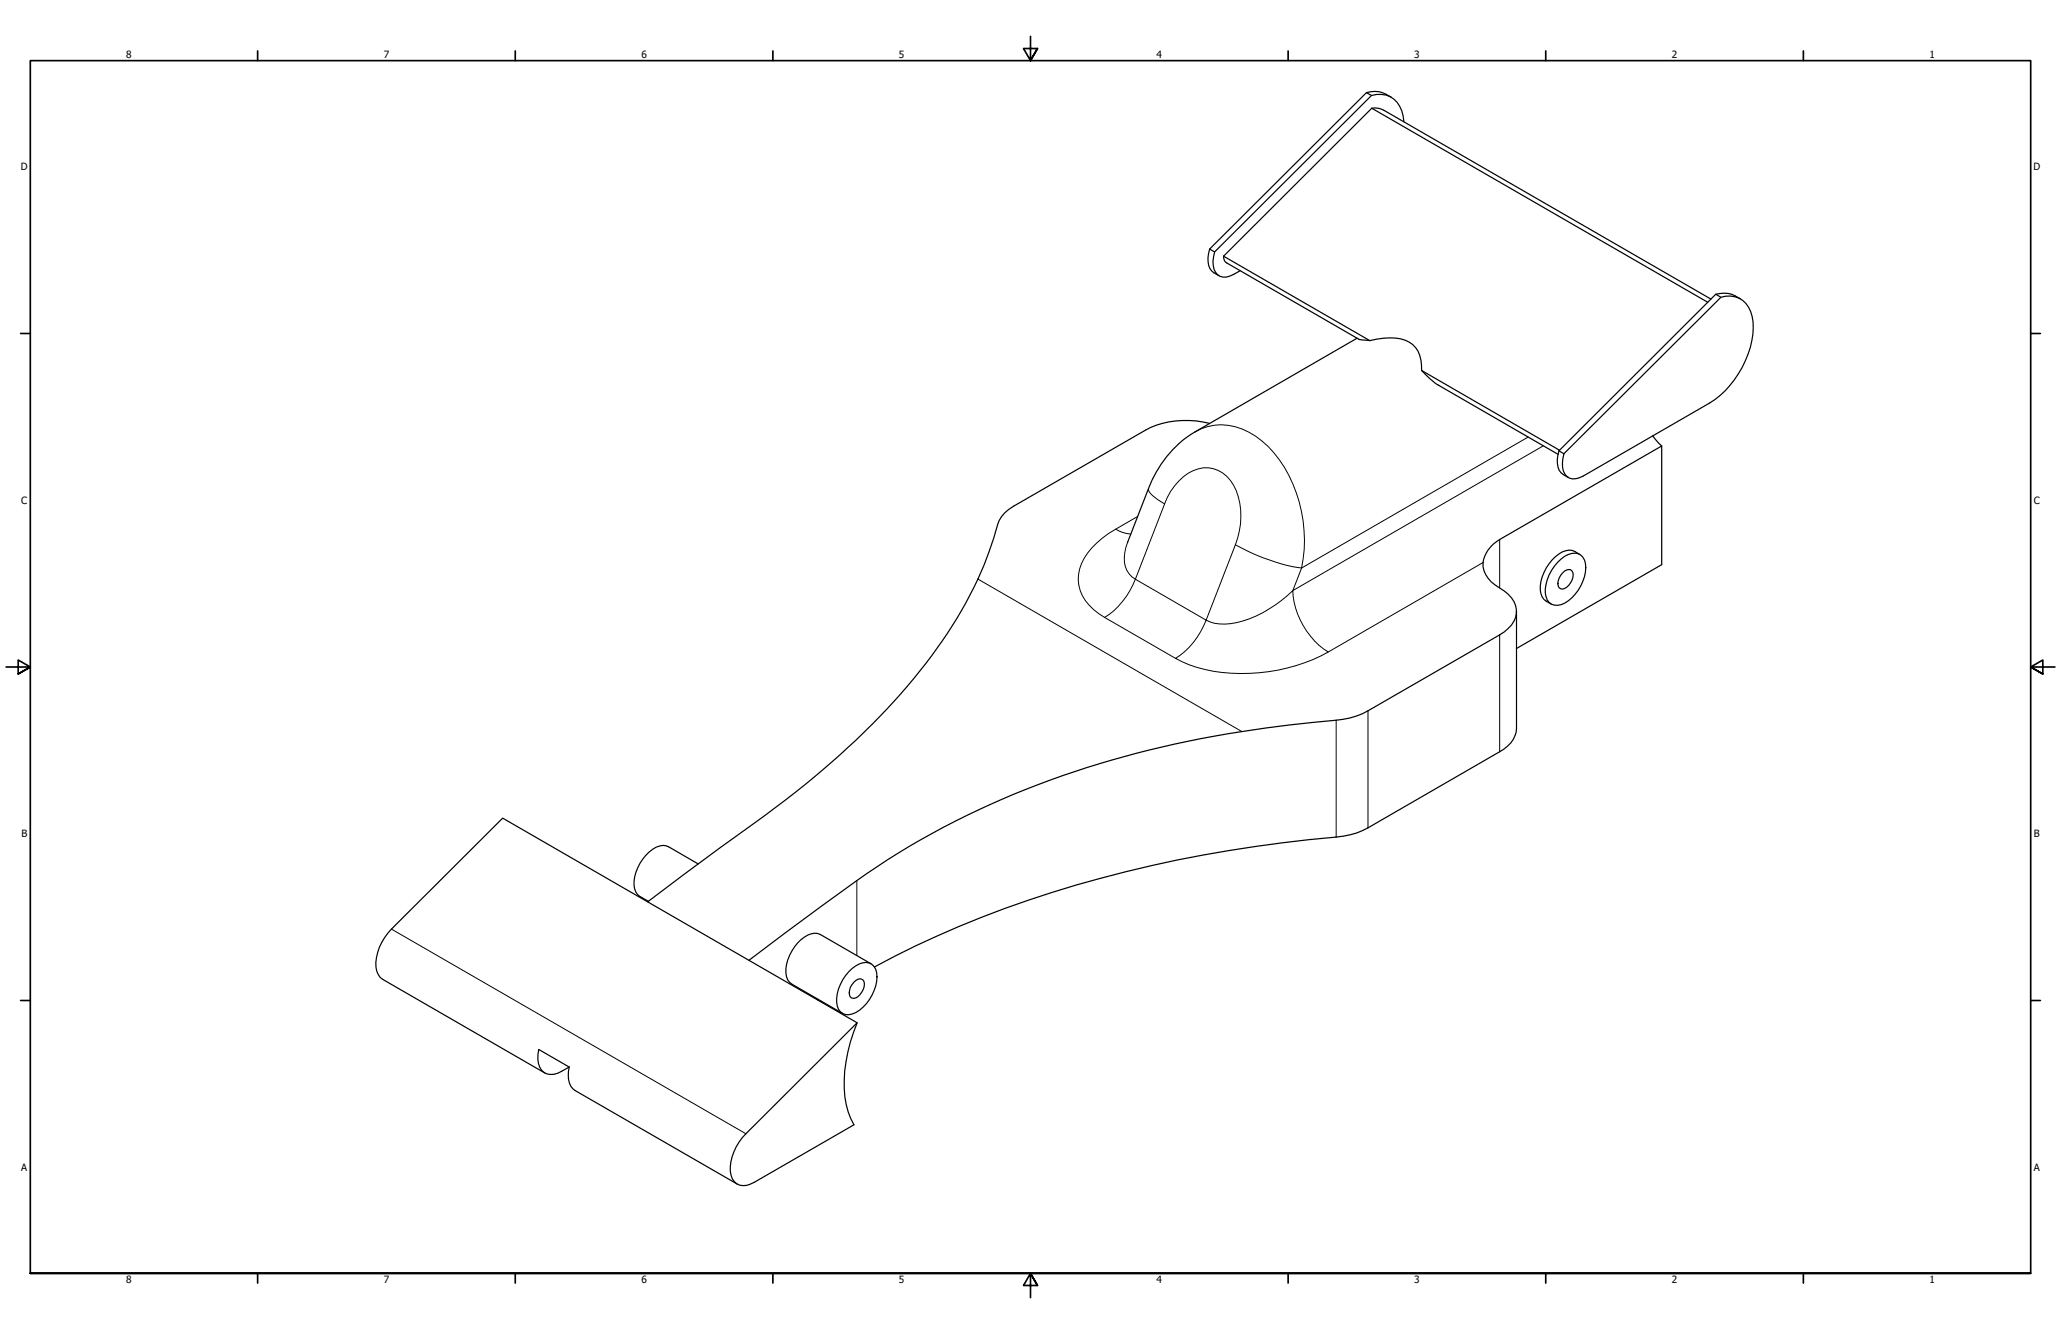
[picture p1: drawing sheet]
<svg xmlns="http://www.w3.org/2000/svg" width="864mm" height="559mm" viewBox="0 0 864 559" stroke-linecap="round" stroke-linejoin="round" font-family="sans-serif">
<defs><g id="words">
<g font-size="4.2">
<text x="52.8" y="24.4">8</text>
<text x="160.8" y="24.4">7</text>
<text x="268.7" y="24.4">6</text>
<text x="376.7" y="24.4">5</text>
<text x="484.6" y="24.4">4</text>
<text x="592.6" y="24.4">3</text>
<text x="700.5" y="24.4">2</text>
<text x="808.5" y="24.4">1</text>
<text x="8.8" y="71.4">D</text>
<text x="852" y="71.4">D</text>
<text x="8.9" y="211.1">C</text>
<text x="852.2" y="211.1">C</text>
<text x="9" y="350.8">B</text>
<text x="852.2" y="350.8">B</text>
<text x="8.9" y="490.5">A</text>
<text x="852.2" y="490.5">A</text>
<text x="52.8" y="537.5">8</text>
<text x="160.8" y="537.5">7</text>
<text x="268.7" y="537.5">6</text>
<text x="376.7" y="537.5">5</text>
<text x="484.6" y="537.5">4</text>
<text x="592.6" y="537.5">3</text>
<text x="700.5" y="537.5">2</text>
<text x="808.5" y="537.5">1</text>
</g>
</g></defs>
<!-- layer: Visible (ANSI) -->
<g fill="none" stroke="#000" stroke-width=".51">
<path d="M572.6 38.8a11.1 11.1 0 0 1 10.3 1.9M572.6 38.8l2.1 1.2M572.6 38.8l-65.7 65.5M574.7 40a9.9 9.9 0 0 1 13.2 8.6l.4 2.4M574.7 40l-65.7 65.5M574.8 45.3a7.7 7.7 0 0 1 5 .9l137.1 79.1M574.8 45.3l140.8 81.3M574.8 45.3l-62.1 62M506.9 104.3a9.7 9.7 0 0 0 .8 9.2l3.1 2M506.9 104.3l2.1 1.2M509 105.5a9.5 9.5 0 0 0 1.2 9.6 5.5 5.5 0 0 0 6.8-.2l2.6-1.5M512.7 107.3a2.99 2.99 0 0 0 1.3 2.8l55.4 32 4.6 .6a26.5 26.5 0 0 1 14.8-.2 10.6 10.6 0 0 1 6.8 10.3l.1 2.4 6 5.5 51.1 29.6"/>
<path d="M512.7 107.3l61.3 35.4M718.9 123.3a11.3 11.3 0 0 1 10.4 1.9M721.1 124.5a9.8 9.8 0 0 1 13.1 8.1 36.2 36.2 0 0 1-9.4 28.9 33.8 33.8 0 0 1-8.5 7.3l-53 30.7a6.1 6.1 0 0 1-6.8 .1 9.5 9.5 0 0 1-1.2-9.5M568.6 141.7l-67.8 39.2a46 46 0 0 0-19.5 23.7l-8.9 22.7M595.7 155.2l57.8 33.4M506.9 177.4a37.7 37.7 0 0 0-27 2.8l-55.1 31.8a13.6 13.6 0 0 0-6.8 7.8 167.5 167.5 0 0 1-32.6 61.3 346.7 346.7 0 0 1-68.8 63.3l-15.1 10.9-30.1 22.5M653.2 188.8a9.7 9.7 0 0 0 .9 9.3l3.1 1.9M653.2 188.8l65.7-65.5 2.2 1.2-65.8 65.6M653.2 188.8l2.1 1.3M692.5 182.6l3.8 4.2M696.3 186.8l-67.9 39.2a13 13 0 0 0-7 11.3 12.7 12.7 0 0 0 7 9 11.7 11.7 0 0 1 7 10.7 12.4 12.4 0 0 1-7 8.9l-55.2 31.9a31.7 31.7 0 0 1-13.3 3.9 451.4 451.4 0 0 0-124.9 27 334.8 334.8 0 0 0-76 40.2l-45.2 33.4M696.3 186.8v49.7l-60.9 35.2"/>
<path d="M652.7 235.6a9 9 0 0 1 8.6-3.7 6.4 6.4 0 0 1 3 7.7 18 18 0 0 1-10.2 13.7 4.8 4.8 0 0 1-6.6-4.9 18.1 18.1 0 0 1 5.2-12.8zM655.5 239.3a2.05 2.05 0 0 1 2.4-.7 2.05 2.05 0 0 1 1.3 2.2 6.6 6.6 0 0 1-4.5 6 2.2 2.2 0 0 1-1.8-3.4 7.7 7.7 0 0 1 2.6-4.1zM662 232.3a6.5 6.5 0 0 0-8.8-.2 17.9 17.9 0 0 0-7.5 16.6 6.3 6.3 0 0 0 4.3 4.3M635.4 256.1v49a11.6 11.6 0 0 1-7 9.8l-55.2 31.9a30.7 30.7 0 0 1-13.3 3.8 533.6 533.6 0 0 0-158.1 37.5 369.4 369.4 0 0 0-35.4 17M292.5 361.9l-12.3-7.2a7.4 7.4 0 0 0-8.2 2.2 17.9 17.9 0 0 0-6.1 15.5 7.7 7.7 0 0 0 5.8 5.2M342.8 418.6l-.3 .2M355.7 407a8.9 8.9 0 0 1 8.6-3.6 6.3 6.3 0 0 1 3 7.6 18 18 0 0 1-10.2 13.8 4.8 4.8 0 0 1-6.5-4.9 17.6 17.6 0 0 1 5.1-12.9zM357.7 411.5a2.83 2.83 0 0 1 4-.9 5.8 5.8 0 0 1-4 7.6 1.83 1.83 0 0 1-1.8-2.3 6.2 6.2 0 0 1 1.8-4.4zM365 403.7l-21.2-12.2a7.5 7.5 0 0 0-8.2 2.1 17.9 17.9 0 0 0-6 15.5l.5 1.4 1.7 1.7 21.2 12.3M225.7 439.6l12.8 7.4a13 13 0 0 1-8 3.1 5.9 5.9 0 0 1-5.1-6.4zM359.2 428.4a62.1 62.1 0 0 0-4.6 34.3l.8 3.1 2.4 5.4-41.8 24.1a6.2 6.2 0 0 1-9.2-1.5 17.1 17.1 0 0 1 2.9-15.4l2.8-3.5 46.7-46.5-148.6-85.7-46.6 46.5a20.4 20.4 0 0 0-6.1 17.6l1.4 2.6 1.1 .9 67.9 39.2M238.5 447a9.8 9.8 0 0 0 1.5 9.1l68.9 39.9"/>
</g>
<!-- layer: Visible Narrow (ANSI) -->
<g fill="none" stroke="#000" stroke-width=".42">
<path d="M500.8 180.9a23 23 0 0 1 25.3 1.8 50.1 50.1 0 0 1 19.2 31.5 57.3 57.3 0 0 1 .1 23.7 85.3 85.3 0 0 1-27.7-9.7 28.9 28.9 0 0 0-2.1-27 13 13 0 0 0-19.7-1.5 26.7 26.7 0 0 0-7.9 11.4M640.3 183.1l-94.9 54.8-3.7 9.5 105-60.6M476.7 216.3l-9.2 5.4M481.3 204.6a3.4 3.4 0 0 0 1.9 3.2l4.8 3.3M488 211.1l-12.3 31.5M472.5 227.1a13.8 13.8 0 0 0 .6 13.3l2.6 2.2M473.8 223.7a13.9 13.9 0 0 1-6.3-2 30.2 30.2 0 0 0-15.1 16.7 16.2 16.2 0 0 0 5.8 16.9l4.7 3.3a32.9 32.9 0 0 0 12.8-16M517.7 228.2l-12.3 31.6M621.4 235.6l-64.8 37.5M628.4 226v20.3M409.8 242.6l110.6 63.9M462.9 258.6l29.7 17.2"/>
<path d="M475.7 242.6l29.7 17.2M505.4 259.8a19.8 19.8 0 0 0 15.5 .3 54.1 54.1 0 0 0 20.8-12.7 32.7 32.7 0 0 0 14.9 25.7 75.1 75.1 0 0 1-55.2 6.4l-3.2-1.1-5.6-2.6a32.3 32.3 0 0 0 12.8-16zM628.4 265.9v49M573.2 297.8v49M559.9 301.7v48.9M359 368.9v31.3M164 389.2l148.5 85.7"/>
</g>
<!-- layer: Border (ANSI) -->
<g fill="none" stroke="#000" stroke-width=".7">
<path d="M431.8 15.2v10.2l-2.9-5.1h5.8l-2.9 5.1 2.9-5.1M107.9 21.3v4.1M215.9 21.3v4.1M323.8 21.3v4.1M539.8 21.3v4.1M647.7 21.3v4.1M755.6 21.3v4.1M8.6 139.7h4.1M850.9 139.7h4.1M2.5 279.4h10.2l-5.1-2.9v5.8l5.1-2.9-5.1 2.9M861.1 279.4h-10.2l5.1-2.9v5.8l-5.1-2.9 5.1 2.9M8.6 419.1h4.1"/>
<path d="M850.9 419.1h4.1M12.7 533.4v-508h838.2v508h-838.2h838.2M107.9 533.4v4.1M215.9 533.4v4.1M323.8 533.4v4.1M434.7 538.5l-2.9-5.1 2.9 5.1h-5.8l2.9-5.1v10.2M539.8 533.4v4.1M647.7 533.4v4.1M755.6 533.4v4.1"/>
</g>
<use href="#words"/>
</svg>
